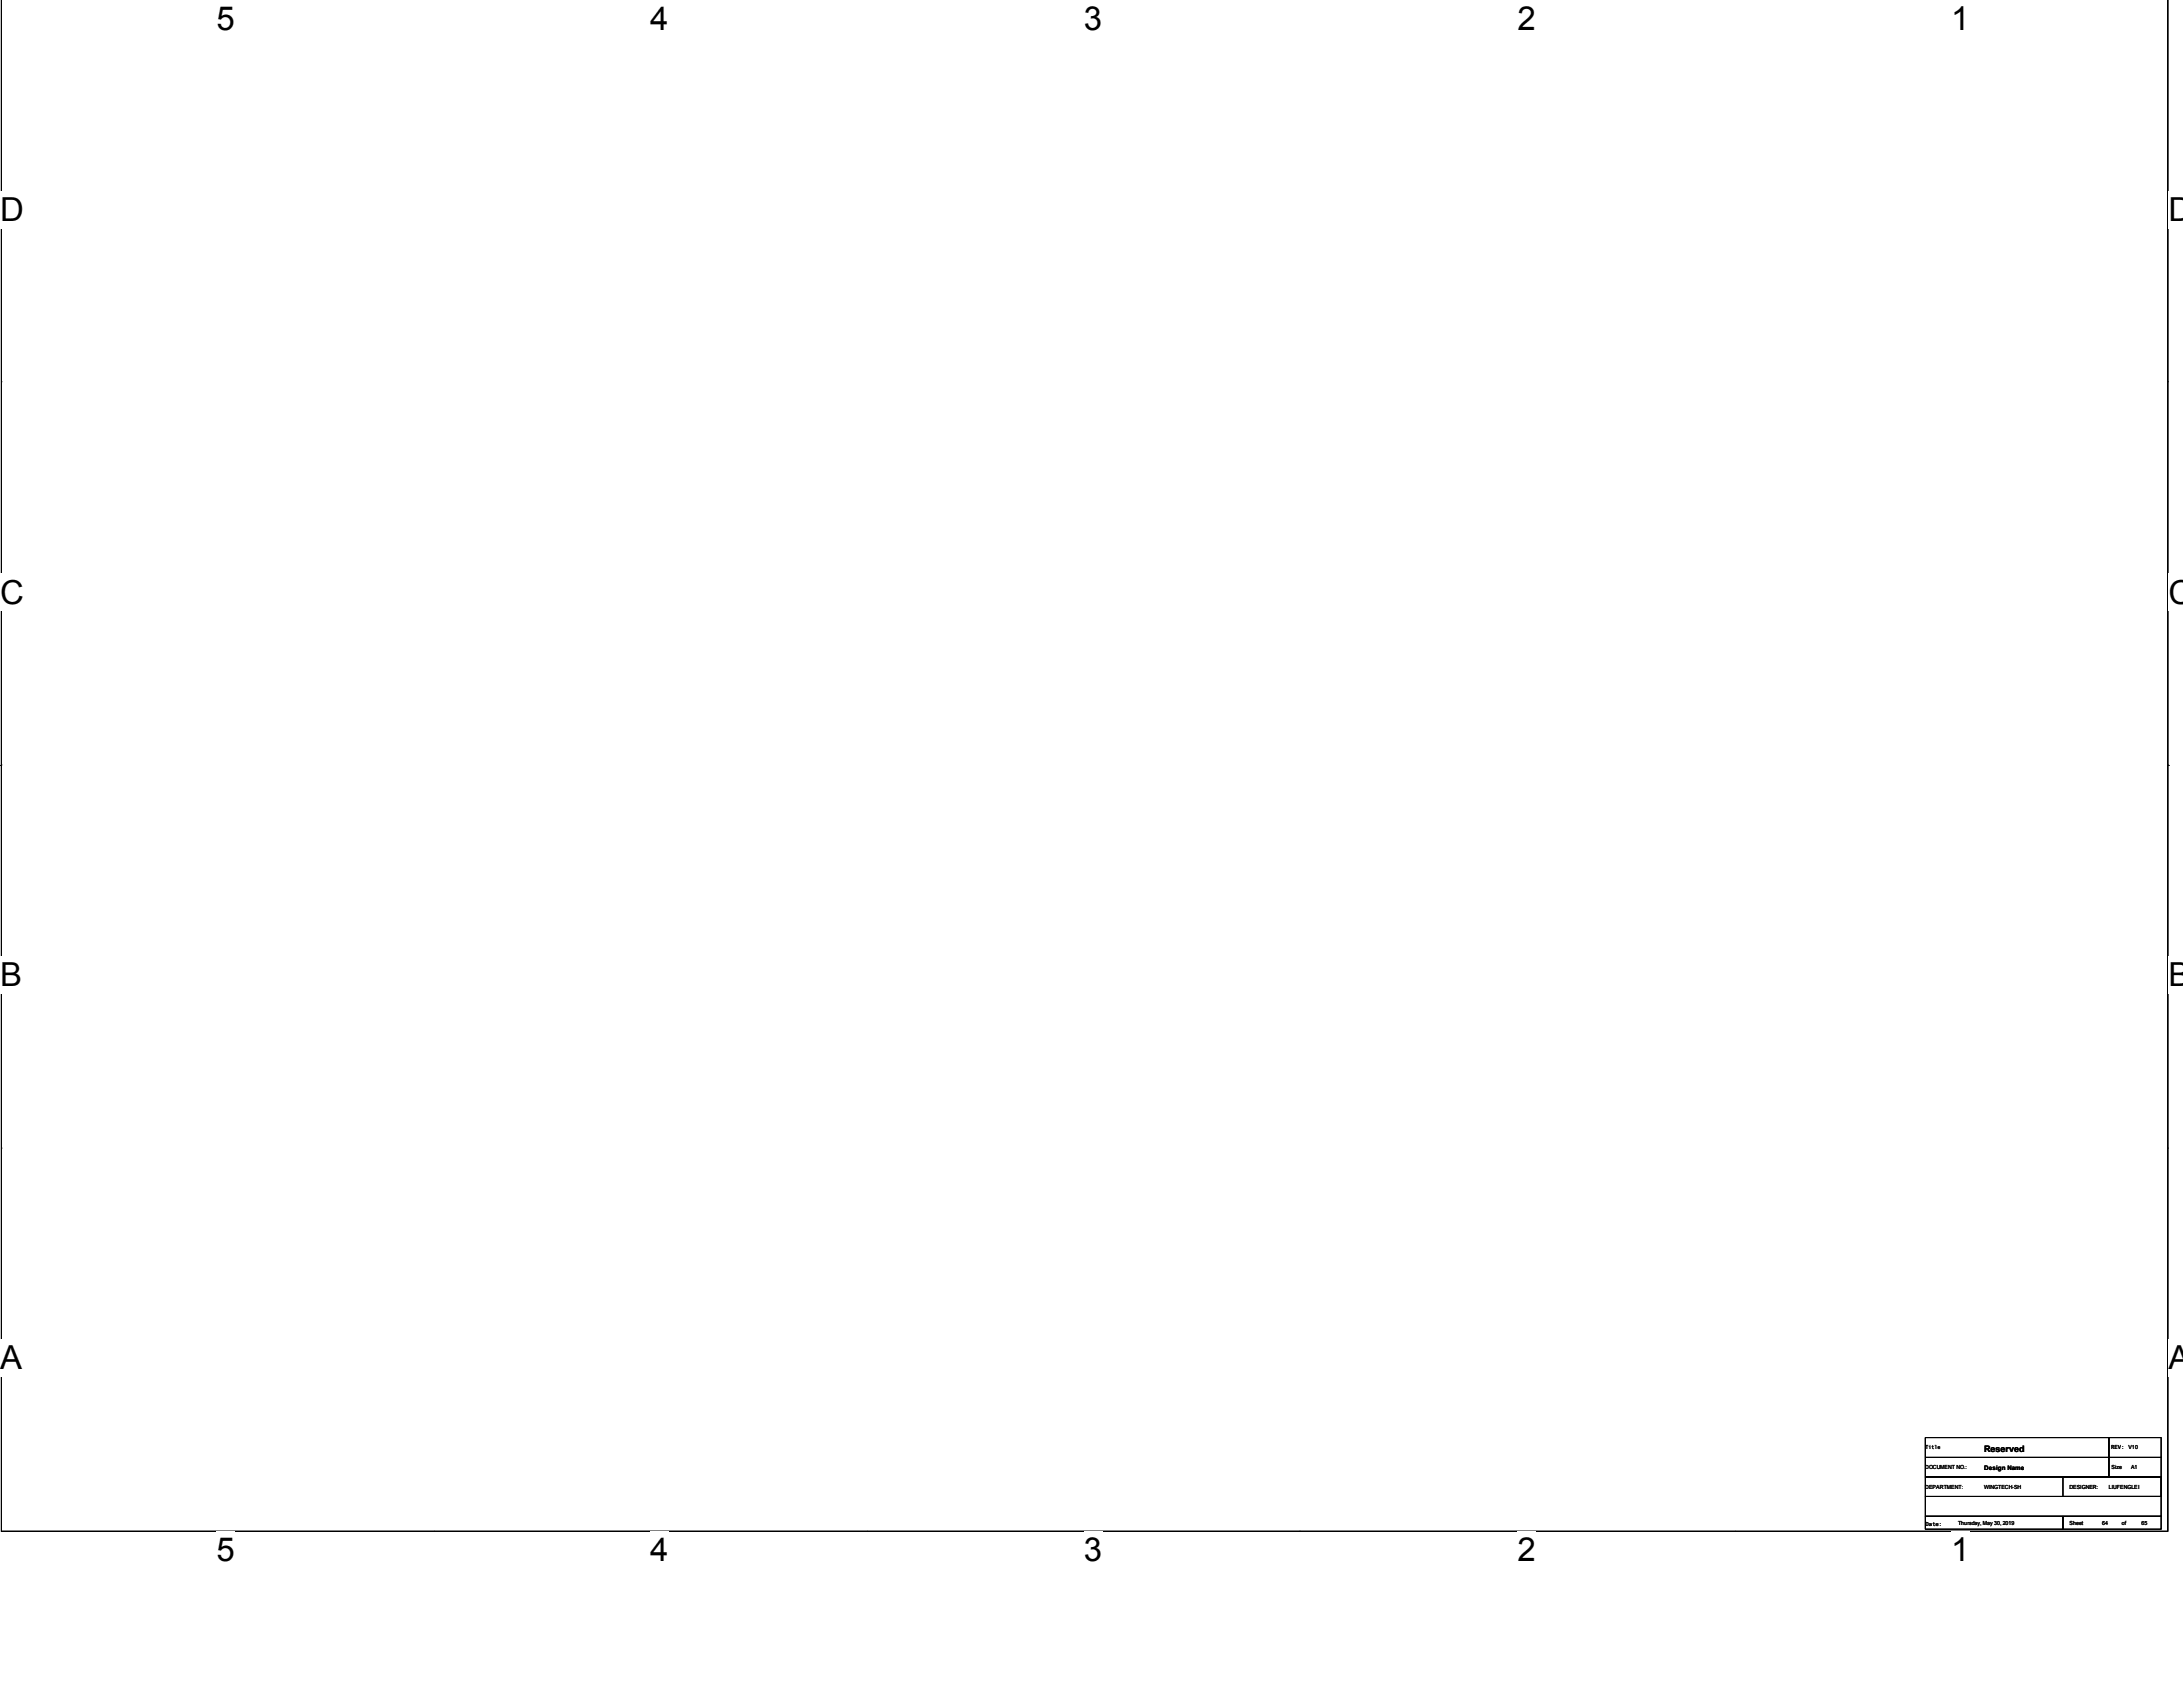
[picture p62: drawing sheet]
<svg xmlns="http://www.w3.org/2000/svg" width="279mm" height="216mm" viewBox="0 0 279 216" stroke-linecap="round" stroke-linejoin="round" font-family="sans-serif">
<defs><g id="words">
<g font-size="4.2">
<text x="27.7" y="3.8">5</text>
<text x="83.2" y="3.8">4</text>
<text x="138.7" y="3.8">3</text>
<text x="194.2" y="3.8">2</text>
<text x="249.7" y="3.8">1</text>
<text x="0" y="28.3">D</text>
<text x="277.5" y="28.3">D</text>
<text x="0" y="77.3">C</text>
<text x="277.5" y="77.3">C</text>
<text x="0" y="126.2">B</text>
<text x="277.5" y="126.2">B</text>
<text x="0" y="175.2">A</text>
<text x="277.5" y="175.2">A</text>
<text x="27.7" y="199.8">5</text>
<text x="83.2" y="199.8">4</text>
<text x="138.7" y="199.8">3</text>
<text x="194.2" y="199.8">2</text>
<text x="249.7" y="199.8">1</text>
</g>
<text font-size="1.1" x="254" y="185.9">Reserved</text>
<text font-size=".8" x="254" y="188.1">Design Name</text>
<g font-size=".7">
<text x="246.5" y="185.5">Title</text>
<text x="270.2" y="185.5">REV:</text>
<text x="272.4" y="185.5">V10</text>
<text x="246.4" y="188">DOCUMENT NO.:</text>
<text x="246.4" y="190.5">DEPARTMENT:</text>
<text x="254" y="190.5">WINGTECH-SH</text>
<text x="264.9" y="190.5">DESIGNER:</text>
<text x="269.9" y="190.5">LIUFENGLEI</text>
<text x="270.3" y="188">Size</text>
<text x="272.8" y="188">A1</text>
<text x="246.5" y="195.2">Date:</text>
<text x="250.6" y="195.2">Thursday, May 30, 2019</text>
<text x="264.9" y="195.2">Sheet</text>
<text x="269.1" y="195.2">64</text>
<text x="271.6" y="195.2">of</text>
<text x="274.1" y="195.2">65</text>
</g>
</g></defs>
<path d="M.2 -.1v196.1h277.3v-196" fill="none" stroke="#000" stroke-width=".13"/>
<g fill="#fff">
<path d="M27.7 0h2.4v4.7h-2.4z"/>
<path d="M27.7 196h2.4v4.7h-2.4z"/>
</g>
<path d="M55.6 196h.1" fill="none" stroke="#000" stroke-width=".13"/>
<g fill="#fff">
<path d="M83.2 0h2.4v4.7h-2.4z"/>
<path d="M83.2 196h2.4v4.7h-2.4z"/>
</g>
<path d="M110.9 196h.1" fill="none" stroke="#000" stroke-width=".13"/>
<g fill="#fff">
<path d="M138.7 0h2.4v4.7h-2.4z"/>
<path d="M138.7 196h2.4v4.7h-2.4z"/>
</g>
<path d="M166.3 196h.1" fill="none" stroke="#000" stroke-width=".13"/>
<g fill="#fff">
<path d="M194.2 0h2.4v4.7h-2.4z"/>
<path d="M194.2 196h2.4v4.7h-2.4z"/>
</g>
<path d="M222.1 196h.1" fill="none" stroke="#000" stroke-width=".13"/>
<g fill="#fff">
<path d="M249.7 0h2.4v4.7h-2.4z"/>
<path d="M249.7 196h2.4v4.7h-2.4z"/>
<path d="M0 24.5h3v4.7h-3z"/>
<path d="M277.5 24.5h1.9v4.7h-1.9z"/>
<path d="M0 73.4h3v4.8h-3z"/>
<path d="M277.5 73.4h1.9v4.8h-1.9z"/>
</g>
<path d="M.2 48.9h.1M277.5 48.9h.1" fill="none" stroke="#000" stroke-width=".13"/>
<g fill="#fff">
<path d="M0 122.4h2.8v4.8h-2.8z"/>
<path d="M277.5 122.4h1.9v4.8h-1.9z"/>
</g>
<path d="M.2 97.9h.1M277.5 97.9h.1" fill="none" stroke="#000" stroke-width=".13"/>
<g fill="#fff">
<path d="M-.1 171.4h2.9v4.7h-2.9z"/>
<path d="M277.5 171.4h1.9v4.7h-1.9z"/>
</g>
<path d="M.2 146.9h.1M277.5 146.9h.1M246.4 184h23.5v2.5h-23.5zM246.4 186.5h23.5v2.5h-23.5zM246.4 194.1h17.6v1.6h-17.6zM246.4 191.5h30.2v2.6h-30.2zM246.4 189h30.2v2.5h-30.2zM264 194.1h12.6v1.6h-12.6zM264 189h12.6v2.5h-12.6zM269.9 184h6.7v2.5h-6.7zM269.9 186.5h6.7v2.5h-6.7z" fill="none" stroke="#000" stroke-width=".13"/>
<use href="#words"/>
</svg>
